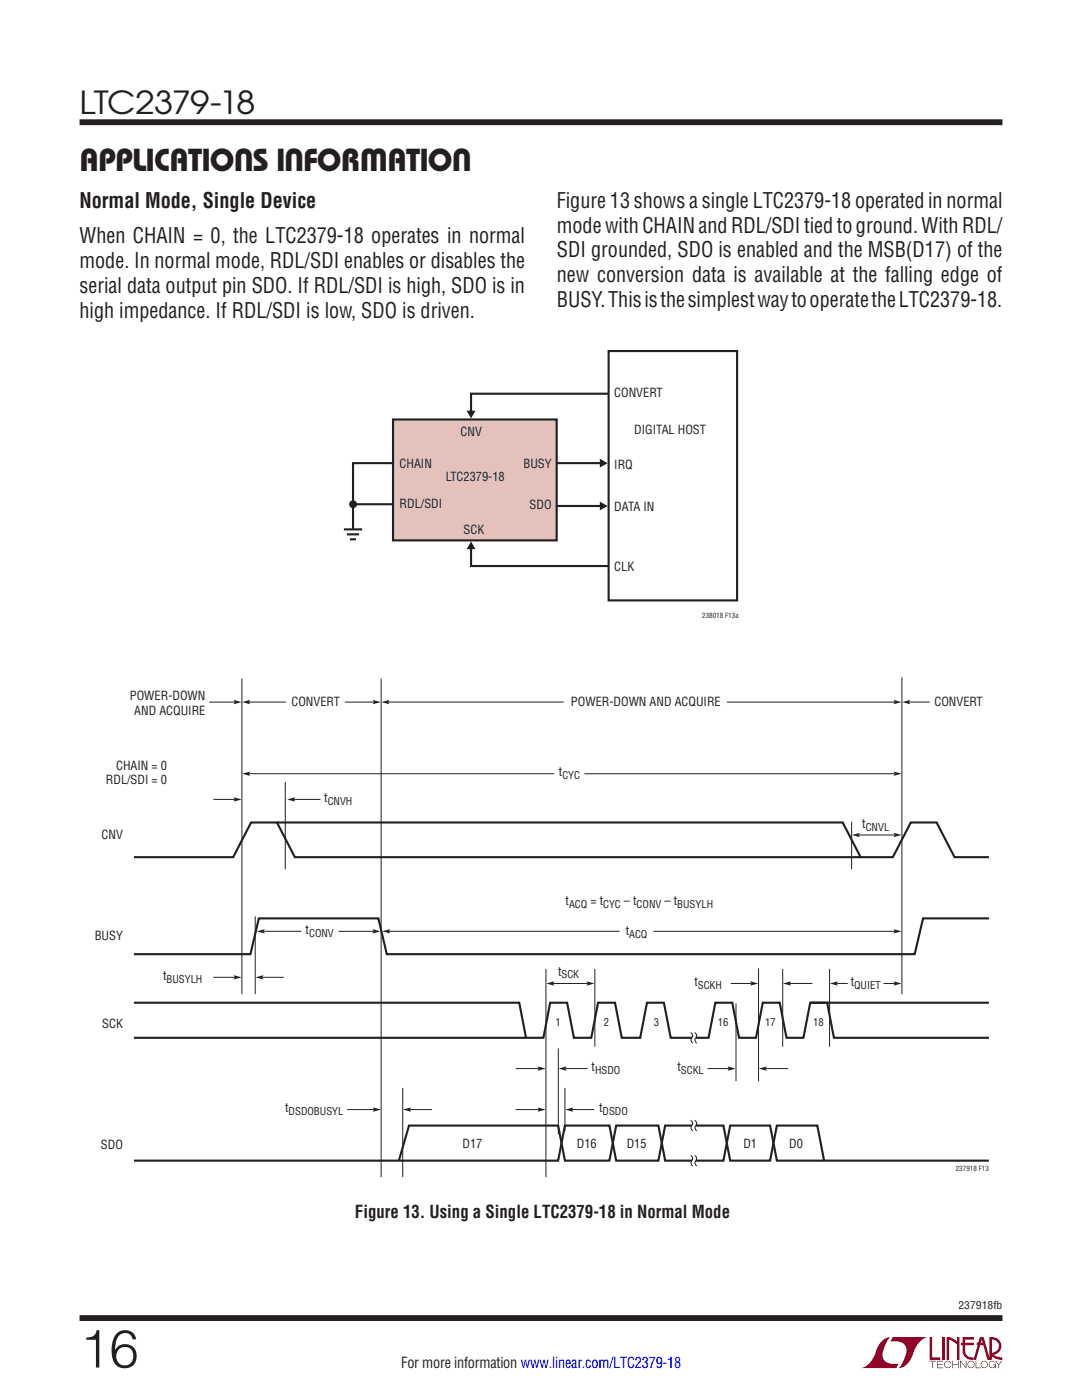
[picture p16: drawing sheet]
<svg xmlns="http://www.w3.org/2000/svg" width="216mm" height="279mm" viewBox="0 0 216 279" stroke-linecap="round" stroke-linejoin="round" font-family="sans-serif">
<defs><g id="words">
<text font-size="10.6" fill="#231f20" x="15.9" y="272.9">16</text>
<g font-size="6.3" fill="#231f20">
<text x="15.9" y="22.8">LTC2379-18</text>
<text x="15.9" y="34.1">APPLICATIONS INFORMATION</text>
</g>
<g font-size="4.2" fill="#231f20">
<text x="15.9" y="41.5">Normal Mode, Single Device</text>
<text x="111.1" y="41.5">Figure 13 shows a single LTC2379-18 operated in normal</text>
<text x="111.1" y="46.4">mode with CHAIN and RDL/SDI tied to ground. With RDL/</text>
<text x="15.9" y="48.5">When CHAIN = 0, the LTC2379-18 operates in normal</text>
<text x="15.9" y="53.5">mode. In normal mode, RDL/SDI enables or disables the</text>
<text x="111.1" y="51.4">SDI grounded, SDO is enabled and the MSB(D17) of the</text>
<text x="15.9" y="58.4">serial data output pin SDO. If RDL/SDI is high, SDO is in</text>
<text x="111.1" y="56.3">new conversion data is available at the falling edge of</text>
<text x="15.9" y="63.4">high impedance. If RDL/SDI is low, SDO is driven.</text>
<text x="111.1" y="61.3">BUSY. This is the simplest way to operate theLTC2379-18.</text>
</g>
<text font-size="3.5" fill="#231f20" x="70.8" y="243.1">Figure 13. Using a Single LTC2379-18 in Normal Mode</text>
<text font-size="3" fill="#231f20" x="80.1" y="273.1">For more information www.linear.com/LTC2379-18</text>
<g font-size="2.5" fill="#231f20">
<text x="122.6" y="79.3">CONVERT</text>
<text x="91.9" y="86.9">CNV</text>
<text x="126.5" y="86.6">DIGITAL HOST</text>
<text x="79.7" y="93.3">CHAIN</text>
<text x="104.5" y="93.3">BUSY</text>
<text x="122.6" y="93.7">IRQ</text>
<text x="79.7" y="101.4">RDL/SDI</text>
<text x="89" y="96">LTC2379-18</text>
<text x="105.7" y="101.7">SDO</text>
<text x="122.6" y="101.9">DATA IN</text>
<text x="92.5" y="106.6">SCK</text>
<text x="122.6" y="113.9">CLK</text>
<text x="25.9" y="139.7">POWER-DOWN</text>
<text x="26.8" y="142.6">AND ACQUIRE</text>
<text x="58.2" y="140.9">CONVERT</text>
<text x="113.9" y="140.9">POWER-DOWN AND ACQUIRE</text>
<text x="186.5" y="140.9">CONVERT</text>
<text x="23.2" y="153.6">CHAIN = 0</text>
<text x="111.5" y="154.9">t</text>
<text x="21.1" y="156.4">RDL/SDI = 0</text>
<text x="64.7" y="160.1">t</text>
<text x="20.3" y="167.5">CNV</text>
<text x="172.1" y="165.3">t</text>
<text x="112.9" y="180.6">t</text>
<text x="117.8" y="180.6">= t</text>
<text x="124.5" y="180.6">– t</text>
<text x="132.6" y="180.6">– t</text>
<text x="18.9" y="187.6">BUSY</text>
<text x="61" y="186.4">t</text>
<text x="124.9" y="186.6">t</text>
<text x="32.5" y="195.6">t</text>
<text x="111.4" y="194.7">t</text>
<text x="138.5" y="196.8">t</text>
<text x="169.7" y="196.8">t</text>
<text x="20.4" y="205.1">SCK</text>
<text x="118" y="213.8">t</text>
<text x="135.2" y="213.8">t</text>
<text x="56.9" y="222">t</text>
<text x="119.5" y="222">t</text>
<text x="20.1" y="229.3">SDO</text>
<text x="92.3" y="229.2">D17</text>
<text x="115.1" y="229.2">D16</text>
<text x="125.1" y="229.2">D15</text>
<text x="148.3" y="229.2">D1</text>
<text x="157.5" y="229.2">D0</text>
</g>
<g font-size="2.1" fill="#231f20">
<text x="112.2" y="155.4">CYC</text>
<text x="65.4" y="160.6">CNVH</text>
<text x="172.8" y="165.8">CNVL</text>
<text x="113.5" y="181.2">ACQ</text>
<text x="120.3" y="181.2">CYC</text>
<text x="127" y="181.2">CONV</text>
<text x="135.1" y="181.2">BUSYLH</text>
<text x="61.7" y="186.9">CONV</text>
<text x="125.5" y="187.2">ACQ</text>
<text x="33.2" y="196.1">BUSYLH</text>
<text x="112" y="195.3">SCK</text>
<text x="139.2" y="197.3">SCKH</text>
<text x="170.4" y="197.3">QUIET</text>
<text x="110.9" y="204.8">1</text>
<text x="120.5" y="204.8">2</text>
<text x="130.4" y="204.8">3</text>
<text x="143.3" y="204.8">16</text>
<text x="152.7" y="204.8">17</text>
<text x="162.3" y="204.8">18</text>
<text x="118.7" y="214.3">HSDO</text>
<text x="135.9" y="214.3">SCKL</text>
<text x="57.6" y="222.5">DSDOBUSYL</text>
<text x="120.2" y="222.5">DSDO</text>
<text x="191.2" y="261.2">237918fb</text>
</g>
<g font-size="1.4" fill="#231f20">
<text x="140.1" y="123.3">238018 F13a</text>
<text x="190.7" y="233.7">237918 F13</text>
</g>
</g></defs>
<g fill="#900126">
<path d="M185.5 266.8h.5v4.1h1.6v.5h-2.1z"/>
<path d="M176.2 267.4l1-.5h.5h-.1a6.2 6.2 0 0 0-1.4 4 2.58 2.58 0 0 0 3.1 1.3l-.5 .8h-6.9a4.9 4.9 0 0 0 3-3.8l.4-.7z"/>
<path d="M178.1 266.9h7a4.9 4.9 0 0 0-3.1 3.7 3.2 3.2 0 0 1-2.7 2.4h.1a6.2 6.2 0 0 0 1.4-4.1 2.58 2.58 0 0 0-3.1-1.2z"/>
<path d="M188 266.8h.5v4.6h-.5z"/>
<path d="M188.9 266.8l1 .2 1.1 .7v-.9h.5v4.6h-.5v-3.1l-1.6-.9v4h-.5z"/>
<path d="M185.5 271.6h1.3v.1h-.6v1.3h-.1v-1.3h-.6z"/>
<path d="M187 271.6h1.2v.1h-1v.5h.9v.2h-.9v.5h1v.1h-1.2z"/>
<path d="M190 271.6h.2v.6h1v-.6h.1v1.4h-.1v-.6h-1v.6h-.2z"/>
<path d="M191.6 271.6h.1l1 1.2v-1.2h.1v1.4l-1.1-1.2v1.2h-.1z"/>
<path d="M194.7 271.6h.1v1.3h.9v.1h-1z"/>
<path d="M198.6 271.6h.2l.5 .7 .5-.7h.2l-.6 .8v.6h-.2v-.6z"/>
<path d="M192.1 266.8h2.2v.5h-1.7v.7h1.7v.5h-1.7v1.1a1.32 1.32 0 0 0 1.7 1.3v.5l1.2-4.6h.8l1.1 4.1v-4.1a1.84 1.84 0 0 1 2.4 1.4 1.84 1.84 0 0 1-1.5 2.2l.8 .4 .9 .1v.5l-1.2-.2-1-.6v-.6a1.34 1.34 0 0 0 1.5-1.2 1.34 1.34 0 0 0-1.4-1.5v4.1h-.9l-.8-2.9h-1.3v-.5h1.2l-.2-.7-1.1 4.1a2.06 2.06 0 0 1-2.7-1.3v-1.6h-.4v-.5h.4z"/>
<path d="M193.2 271.8a.72 .72 0 0 1 1.2 .1 .72 .72 0 0 1-.4 1.1 .72 .72 0 0 1-1-.7h.2a.59 .59 0 0 0 .8 .5 .59 .59 0 0 0 .2-.9 .59 .59 0 0 0-1 .2v.2h-.2z"/>
<path d="M195.9 271.8a.72 .72 0 0 1 1.1 .1 .72 .72 0 0 1-.4 1.1 .72 .72 0 0 1-.9-.7h.1a.59 .59 0 0 0 .8 .5 .59 .59 0 0 0 .2-.9 .59 .59 0 0 0-.9 .2l-.1 .2h-.1z"/>
<path d="M197.5 271.8a.72 .72 0 0 1 1.2 .2h-.2a.59 .59 0 0 0-.9-.1 .59 .59 0 0 0 .1 .9 .59 .59 0 0 0 .9-.4h-.5v-.1h.6v.7h-.1v-.3a.73 .73 0 0 1-1.1 .2 .73 .73 0 0 1 0-1.1z"/>
<path d="M188.6 271.8a.71 .71 0 0 1 1.2 .3h-.1a.59 .59 0 0 0-.9-.3 .59 .59 0 0 0-.1 1 .59 .59 0 0 0 1-.3h.1a.73 .73 0 0 1-1.1 .4 .73 .73 0 0 1-.1-1.1z"/>
</g>
<path d="M15.9 24.4h184.1M15.9 263h184.1" fill="none" stroke="#231f20" stroke-width="1.2" stroke-linecap="butt"/>
<path d="M122.9 78.6h-28.9v4M120.4 92.4h-50v14.1M68.6 105.7h3.7M69.2 106.6h2.4M69.8 107.6h1.2M70.4 100.6h9.1M94 108.9v4.1h28.4" fill="none" stroke="#231f20" stroke-width=".42"/>
<path d="M70.4 105.7v2.2" fill="none" stroke="#fff" stroke-width=".97" stroke-linecap="butt"/>
<path d="M78.4 83.7h32.7v24.1h-32.7z" fill="#e5c1bc"/>
<path d="M78.4 83.7h32.7v24.1h-32.7z" fill="none" stroke="#231f20" stroke-width=".42"/>
<path d="M121.4 70.1h25.7v49.7h-25.7z" fill="#fff"/>
<path d="M121.4 70.1h25.7v49.7h-25.7z" fill="none" stroke="#231f20" stroke-width=".42"/>
<g fill="#231f20">
<path d="M93.1 82h1.8l-.9 1.5z"/>
<path d="M94 108l.9 1.6h-1.8z"/>
<path d="M119.7 91.5l1.5 .9-1.5 .9z"/>
<path d="M119.7 100.1l1.5 .9-1.5 .9z"/>
</g>
<path d="M111.1 101h9.3" fill="none" stroke="#231f20" stroke-width=".42"/>
<circle cx="70.4" cy="100.6" r=".79" fill="#231f20"/>
<path d="M26.7 231.6h84.7l1.3-7h8.9l1.4 7h8.4l1.3-7h11.6l1.4 7h8l1.3-7h8.1l1.3 7h32.9" fill="none" stroke="#231f20" stroke-width=".42"/>
<path d="M138.2 224.3h.8l-.3 .6h-.8z" fill="#fff"/>
<path d="M48.3 135.4v63M76 135.4v99.5M49.7 140.1h7.3M80.4 217.1v17.8M137.8 223.6l.2 .1a.84 .84 0 0 1-.1 1.3v.3l.3 .4M138.6 223.6l.2 .1a.84 .84 0 0 1-.1 1.3v.3l.3 .4" fill="none" stroke="#231f20" stroke-width=".2"/>
<path d="M26.7 171.1h19.8l3.6-7h5.2l3.5 7h119.4l3.5-7h5.2l3.6 7h6.8M55.3 164.1h112.9l3.5 7M197.3 183.3h-13.1l-1.7 7.1h-105.3l-1.7-7.1h-23.9l-1.6 7.1h-23.3M79.6 231.6l2-7h29.8l1.3 7h8.9l1.4-7h8.4l1.3 7h11.6l1.4-7h8l1.3 7h9.4" fill="none" stroke="#231f20" stroke-width=".42"/>
<path d="M48.3 140.1l1.6-.4-.2 .4 .2 .5z" fill="#231f20"/>
<path d="M68.8 140.1h5.8" fill="none" stroke="#231f20" stroke-width=".2"/>
<path d="M74.4 139.7l1.6 .4-1.6 .5 .2-.5z" fill="#231f20"/>
<path d="M181.4 140.1h4.1" fill="none" stroke="#231f20" stroke-width=".2"/>
<path d="M180 140.1l1.6-.4-.2 .4 .2 .5z" fill="#231f20"/>
<path d="M58.7 159.5h5.2" fill="none" stroke="#231f20" stroke-width=".2"/>
<path d="M57.3 159.5l1.6-.4-.2 .4 .2 .5z" fill="#231f20"/>
<path d="M52.3 195h4.3" fill="none" stroke="#231f20" stroke-width=".2"/>
<path d="M51 195l1.6-.4-.3 .4 .3 .5z" fill="#231f20"/>
<path d="M42.6 159.5h4.3" fill="none" stroke="#231f20" stroke-width=".2"/>
<path d="M46.6 159.1l1.6 .5-1.6 .4 .3-.5z" fill="#231f20"/>
<path d="M42.6 195h4.3" fill="none" stroke="#231f20" stroke-width=".2"/>
<path d="M46.6 194.6l1.6 .5-1.6 .4 .3-.4z" fill="#231f20"/>
<path d="M81.8 221.4h4.4" fill="none" stroke="#231f20" stroke-width=".2"/>
<path d="M80.4 221.4l1.6-.4-.2 .4 .2 .5z" fill="#231f20"/>
<path d="M112.8 213.3h4.4" fill="none" stroke="#231f20" stroke-width=".2"/>
<path d="M111.5 213.3l1.6-.5-.3 .5 .3 .4z" fill="#231f20"/>
<path d="M152.8 213.3h4.5" fill="none" stroke="#231f20" stroke-width=".2"/>
<path d="M151.4 213.3l1.6-.5-.2 .5 .2 .4z" fill="#231f20"/>
<path d="M157.6 196.3h4.5" fill="none" stroke="#231f20" stroke-width=".2"/>
<path d="M156.3 196.3l1.5-.5-.2 .5 .2 .4z" fill="#231f20"/>
<path d="M114.1 221.4h4.5" fill="none" stroke="#231f20" stroke-width=".2"/>
<path d="M112.8 221.4l1.6-.4-.3 .4 .3 .5z" fill="#231f20"/>
<path d="M69.3 221.4h5.4" fill="none" stroke="#231f20" stroke-width=".2"/>
<path d="M74.4 221l1.6 .5-1.6 .4 .3-.5z" fill="#231f20"/>
<path d="M102.9 213.3h4.6" fill="none" stroke="#231f20" stroke-width=".2"/>
<path d="M107.3 212.8l1.6 .5-1.6 .4 .2-.4z" fill="#231f20"/>
<path d="M141.2 213.3h4.2" fill="none" stroke="#231f20" stroke-width=".2"/>
<path d="M145.2 212.8l1.6 .5-1.6 .4 .2-.4z" fill="#231f20"/>
<path d="M145.8 196.3h4.1" fill="none" stroke="#231f20" stroke-width=".2"/>
<path d="M149.7 195.8l1.6 .5-1.6 .4 .2-.4z" fill="#231f20"/>
<path d="M102.9 221.4h4.6" fill="none" stroke="#231f20" stroke-width=".2"/>
<path d="M107.3 221l1.6 .5-1.6 .4 .2-.5z" fill="#231f20"/>
<path d="M77.6 185.9h46" fill="none" stroke="#231f20" stroke-width=".2"/>
<path d="M76.3 185.9l1.6-.5-.3 .5 .3 .4z" fill="#231f20"/>
<path d="M130.4 185.9h48.1" fill="none" stroke="#231f20" stroke-width=".2"/>
<g fill="#231f20">
<path d="M178.3 185.4l1.6 .5-1.6 .4 .3-.4z"/>
<path d="M170 166.6l1.6-.4-.3 .4 .3 .5z"/>
</g>
<path d="M171.3 166.6h7.3" fill="none" stroke="#231f20" stroke-width=".2"/>
<path d="M178.3 166.2l1.6 .4-1.6 .5 .3-.5z" fill="#231f20"/>
<path d="M49.7 154.4h60.9" fill="none" stroke="#231f20" stroke-width=".2"/>
<path d="M48.3 154.4l1.6-.4-.2 .4 .2 .5z" fill="#231f20"/>
<path d="M116.6 154.4h62" fill="none" stroke="#231f20" stroke-width=".2"/>
<path d="M178.3 154l1.6 .4-1.6 .4 .3-.4z" fill="#231f20"/>
<path d="M77.5 140.1h35" fill="none" stroke="#231f20" stroke-width=".2"/>
<path d="M76.1 140.1l1.6-.4-.3 .4 .3 .5z" fill="#231f20"/>
<path d="M145.1 140.1h33.4" fill="none" stroke="#231f20" stroke-width=".2"/>
<path d="M178.3 139.7l1.6 .4-1.6 .5 .2-.5z" fill="#231f20"/>
<path d="M41.8 140.1h5.1" fill="none" stroke="#231f20" stroke-width=".2"/>
<path d="M46.6 139.7l1.6 .4-1.6 .5 .3-.5z" fill="#231f20"/>
<path d="M56.9 156.1v17.4M50.9 182.9v15.5M52.6 185.9h7.5" fill="none" stroke="#231f20" stroke-width=".2"/>
<path d="M51.3 185.9l1.5-.5-.2 .5 .2 .4z" fill="#231f20"/>
<path d="M67.6 185.9h7" fill="none" stroke="#231f20" stroke-width=".2"/>
<path d="M74.3 185.4l1.6 .5-1.6 .4 .3-.4z" fill="#231f20"/>
<path d="M110.3 196.3h7" fill="none" stroke="#231f20" stroke-width=".2"/>
<g fill="#231f20">
<path d="M117 195.8l1.6 .5-1.6 .4 .3-.4z"/>
<path d="M109 196.3l1.6-.5-.3 .5 .3 .4z"/>
</g>
<path d="M108.9 193.4v41.5M118.7 193.4v15.5M156.2 193.4v15.5M166.9 196.3h2.3" fill="none" stroke="#231f20" stroke-width=".2"/>
<path d="M165.6 196.3l1.6-.5-.3 .5 .3 .4z" fill="#231f20"/>
<path d="M176.3 196.3h2.2" fill="none" stroke="#231f20" stroke-width=".2"/>
<path d="M178.3 195.8l1.6 .5-1.6 .4 .3-.4z" fill="#231f20"/>
<path d="M180 135.2v63.2M169.9 164v9.5M151.4 193.3v22.5M165.5 193.4v15.5M111.4 209.2v17.2M112.7 217.1v8.7M146.9 200.3v15.5" fill="none" stroke="#231f20" stroke-width=".2"/>
<path d="M26.7 200.1h76.9l1.4 7h3.4l1.4-7h3.4l1.3 7h3.5l1.3-7h3.4l1.4 7h3.6l1.4-7h3.4l1.3 7h7.6l1.3-7h3.4l1.4 7h3.4l1.3-7h3.4l1.3 7h3.4l1.4-7h35.6" fill="none" stroke="#231f20" stroke-width=".42"/>
<path d="M138.2 206.8h.8l-.3 .6h-.8z" fill="#fff"/>
<path d="M137.8 206.1l.2 .1a.84 .84 0 0 1-.1 1.3v.2l.3 .5M138.6 206.1l.2 .1a.84 .84 0 0 1-.1 1.3v.2l.3 .5" fill="none" stroke="#231f20" stroke-width=".2"/>
<path d="M26.7 207.1h78.3M161.7 200.1h3.3l1.4 7h30.9" fill="none" stroke="#231f20" stroke-width=".42"/>
<path d="M138.2 231.3h.8l-.3 .6h-.8z" fill="#fff"/>
<path d="M137.8 230.6l.2 .1a.84 .84 0 0 1-.1 1.3v.3l.3 .4M138.6 230.6l.2 .1a.84 .84 0 0 1-.1 1.3v.3l.3 .4" fill="none" stroke="#231f20" stroke-width=".2"/>
<use href="#words"/>
</svg>
